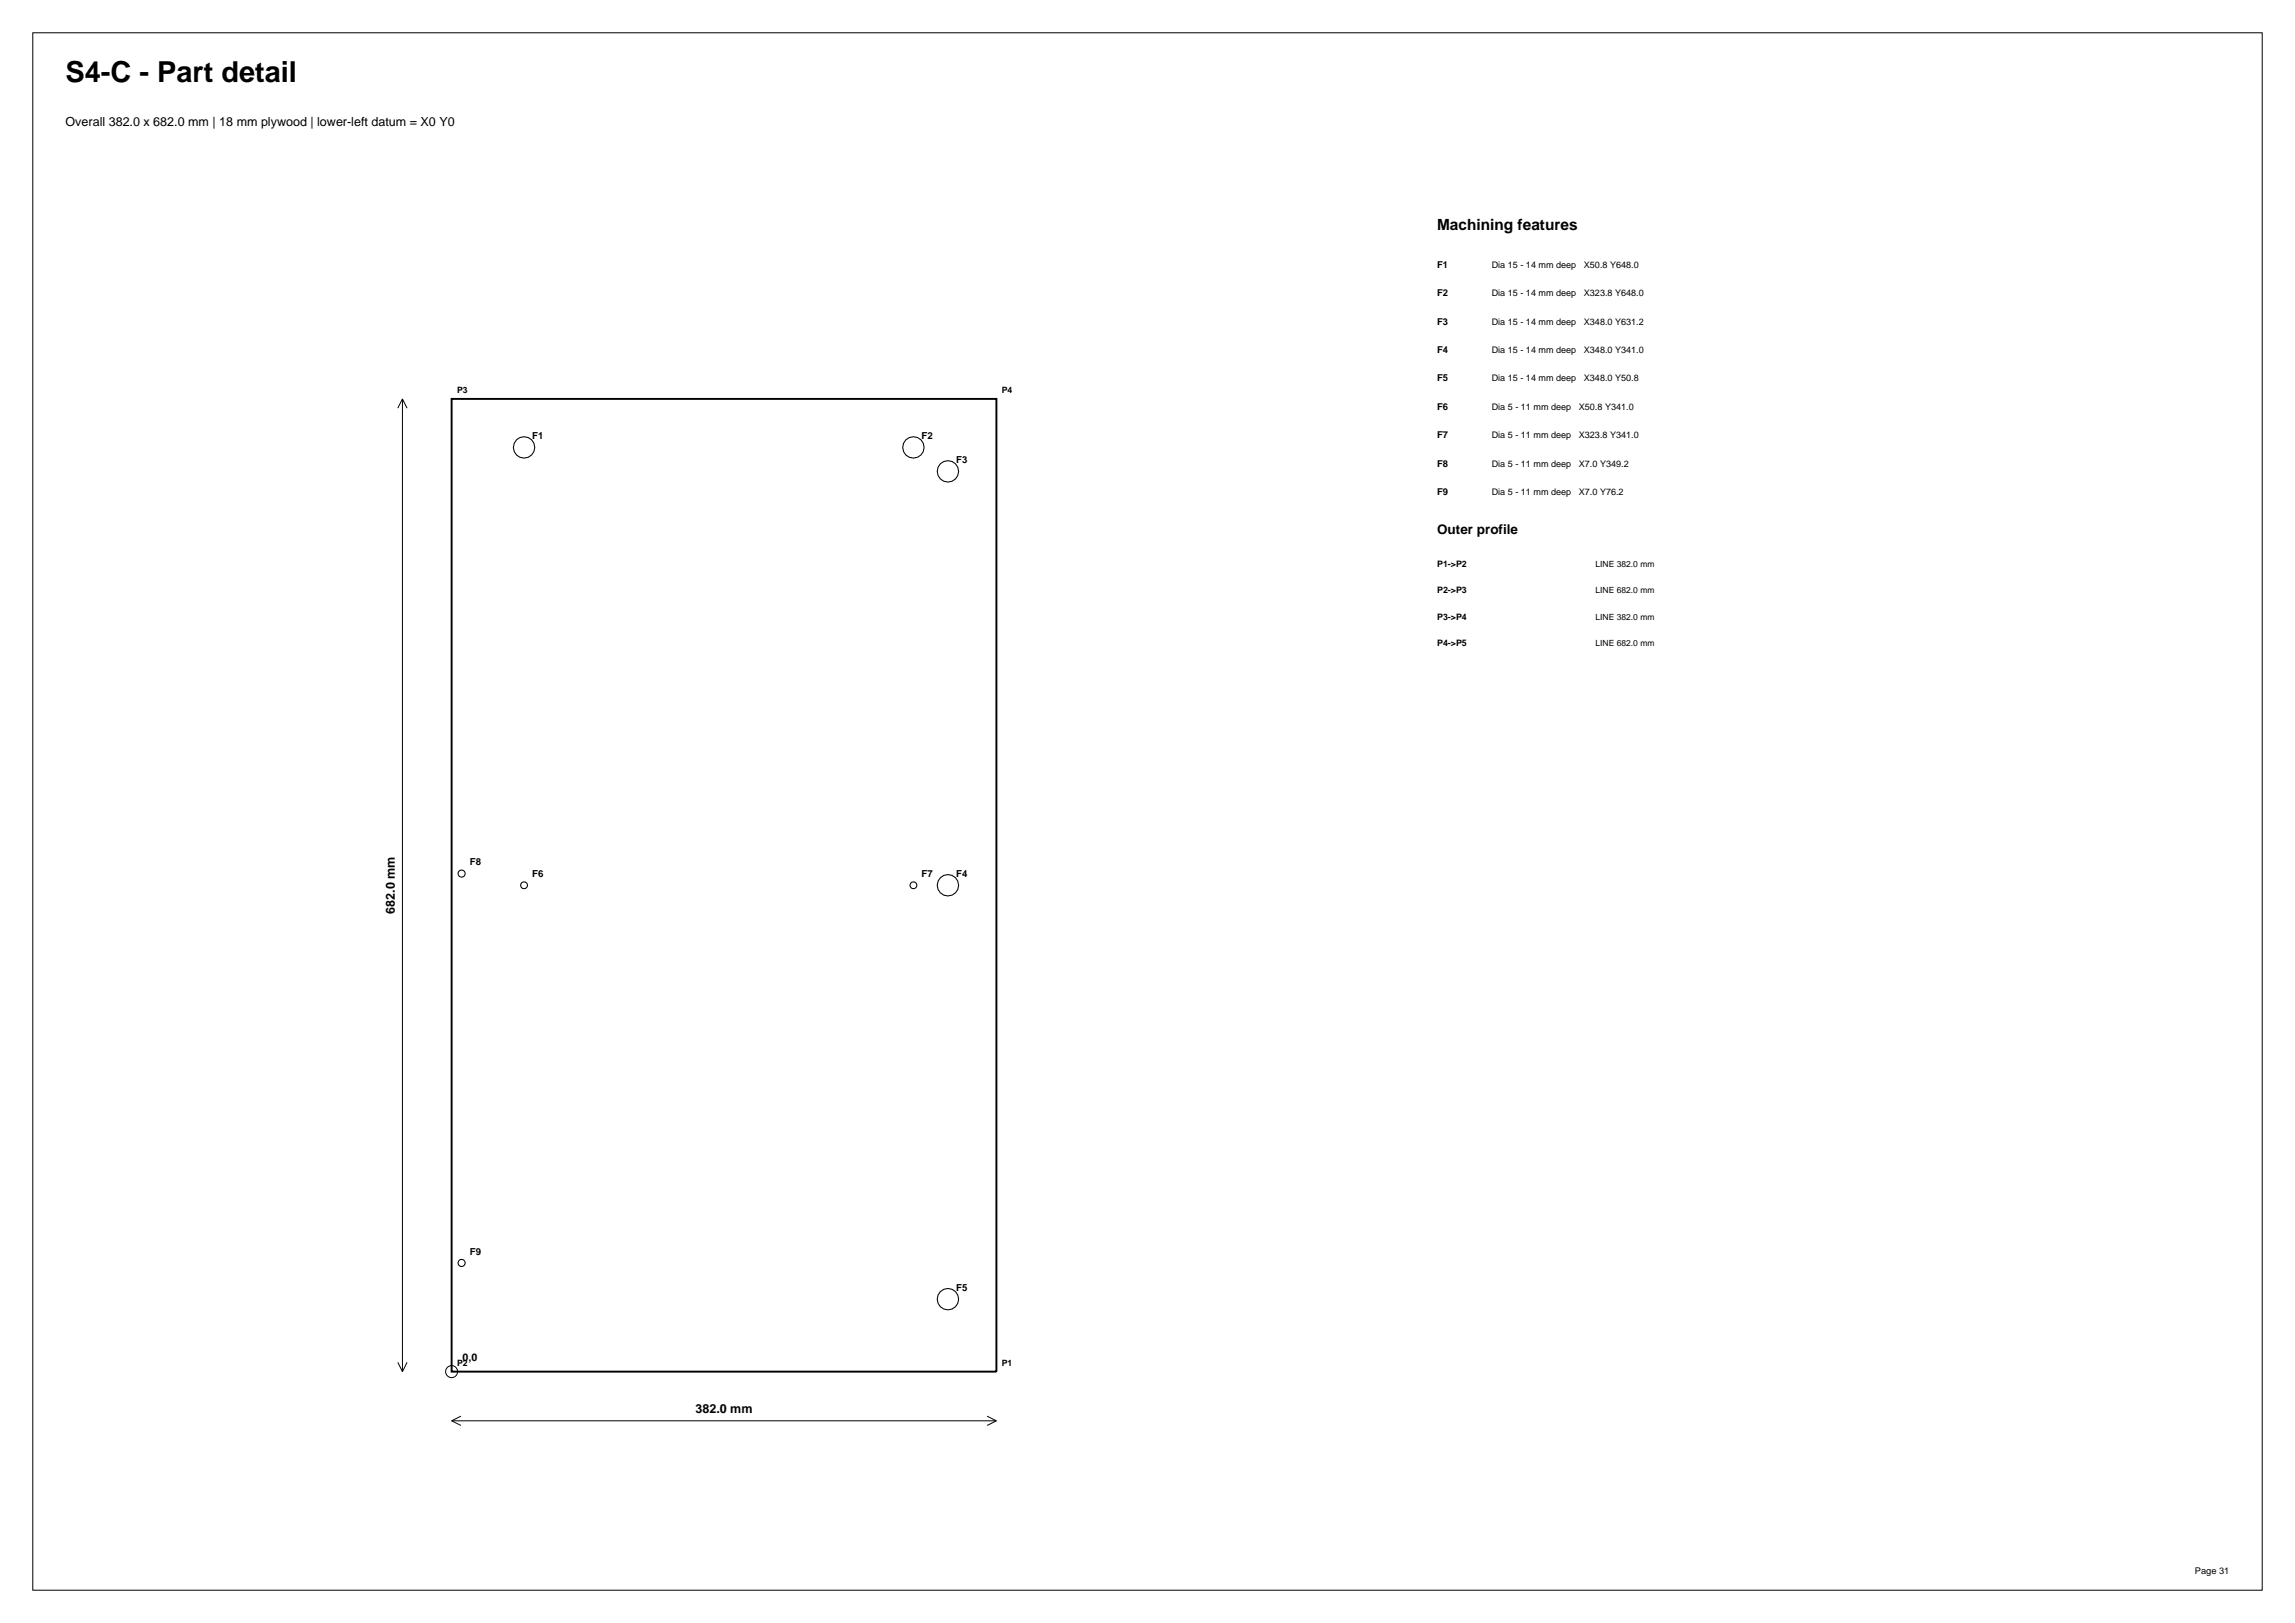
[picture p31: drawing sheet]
<svg xmlns="http://www.w3.org/2000/svg" width="420mm" height="297mm" viewBox="0 0 420 297" stroke-linecap="round" stroke-linejoin="round" font-family="sans-serif">
<defs><g id="words">
<text font-size="5.3" x="12" y="15">S4-C - Part detail</text>
<text font-size="2.8" x="263" y="42">Machining features</text>
<text font-size="2.5" x="263" y="97.8">Outer profile</text>
<g font-size="2.3">
<text x="12" y="23">Overall 382.0 x 682.0 mm | 18 mm plywood | lower-left datum = X0 Y0</text>
<text x="72.2" y="167.2" transform="rotate(-90 72.2 167.2)">682.0 mm</text>
<text x="127.3" y="258.6">382.0 mm</text>
</g>
<text font-size="1.9" x="84.6" y="249">0,0</text>
<g font-size="1.8">
<text x="97.4" y="80.4">F1</text>
<text x="168.7" y="80.4">F2</text>
<text x="175" y="84.8">F3</text>
<text x="86" y="158.4">F8</text>
<text x="97.4" y="160.5">F6</text>
<text x="168.7" y="160.5">F7</text>
<text x="175" y="160.5">F4</text>
<text x="86" y="229.6">F9</text>
<text x="175" y="236.2">F5</text>
</g>
<g font-size="1.7">
<text x="263" y="49">F1</text>
<text x="273" y="49">Dia 15 - 14 mm deep</text>
<text x="289.9" y="49">X50.8 Y648.0</text>
<text x="263" y="54.2">F2</text>
<text x="263" y="59.4">F3</text>
<text x="273" y="54.2">Dia 15 - 14 mm deep</text>
<text x="273" y="59.4">Dia 15 - 14 mm deep</text>
<text x="289.9" y="54.2">X323.8 Y648.0</text>
<text x="289.9" y="59.4">X348.0 Y631.2</text>
<text x="263" y="64.6">F4</text>
<text x="273" y="64.6">Dia 15 - 14 mm deep</text>
<text x="289.9" y="64.6">X348.0 Y341.0</text>
<text x="263" y="69.8">F5</text>
<text x="273" y="69.8">Dia 15 - 14 mm deep</text>
<text x="289.9" y="69.8">X348.0 Y50.8</text>
<text x="263" y="75">F6</text>
<text x="273" y="75">Dia 5 - 11 mm deep</text>
<text x="288.9" y="75">X50.8 Y341.0</text>
<text x="263" y="80.2">F7</text>
<text x="273" y="80.2">Dia 5 - 11 mm deep</text>
<text x="288.9" y="80.2">X323.8 Y341.0</text>
<text x="263" y="85.4">F8</text>
<text x="273" y="85.4">Dia 5 - 11 mm deep</text>
<text x="288.9" y="85.4">X7.0 Y349.2</text>
<text x="263" y="90.6">F9</text>
<text x="273" y="90.6">Dia 5 - 11 mm deep</text>
<text x="288.9" y="90.6">X7.0 Y76.2</text>
<text x="401.7" y="288">Page 31</text>
</g>
<g font-size="1.6">
<text x="83.6" y="72">P3</text>
<text x="183.4" y="72">P4</text>
<text x="263" y="103.8">P1-&gt;P2</text>
<text x="292" y="103.8">LINE 382.0 mm</text>
<text x="263" y="108.6">P2-&gt;P3</text>
<text x="263" y="113.4">P3-&gt;P4</text>
<text x="292" y="108.6">LINE 682.0 mm</text>
<text x="292" y="113.4">LINE 382.0 mm</text>
<text x="263" y="118.2">P4-&gt;P5</text>
<text x="292" y="118.2">LINE 682.0 mm</text>
<text x="83.6" y="250">P2</text>
<text x="183.4" y="250">P1</text>
</g>
</g></defs>
<g fill="none" stroke="#000" stroke-width=".18">
<path d="M6 6h408v285h-408zM73.6 73v178M73.6 73l-.8 1.7M73.6 73l.9 1.7M72.8 249.3l.8 1.7M74.5 249.3l-.9 1.7M82.6 260h99.8M82.6 260l1.7 .9M84.3 259.2l-1.7 .8M180.7 259.2l1.7 .8M182.4 260l-1.7 .9"/>
<circle cx="82.6" cy="251" r="1.1"/>
</g>
<path d="M82.6 73h99.8v178h-99.8z" fill="none" stroke="#000" stroke-width=".35"/>
<g fill="none" stroke="#000" stroke-width=".19">
<circle cx="95.9" cy="81.9" r="1.96"/>
<circle cx="167.2" cy="81.9" r="1.96"/>
<circle cx="173.5" cy="86.3" r="1.96"/>
<circle cx="84.5" cy="159.9" r=".65"/>
<circle cx="95.9" cy="162" r=".63"/>
<circle cx="167.2" cy="162" r=".63"/>
<circle cx="173.5" cy="162" r="1.96"/>
<circle cx="84.5" cy="231.1" r=".65"/>
<circle cx="173.5" cy="237.7" r="1.96"/>
</g>
<use href="#words"/>
</svg>
